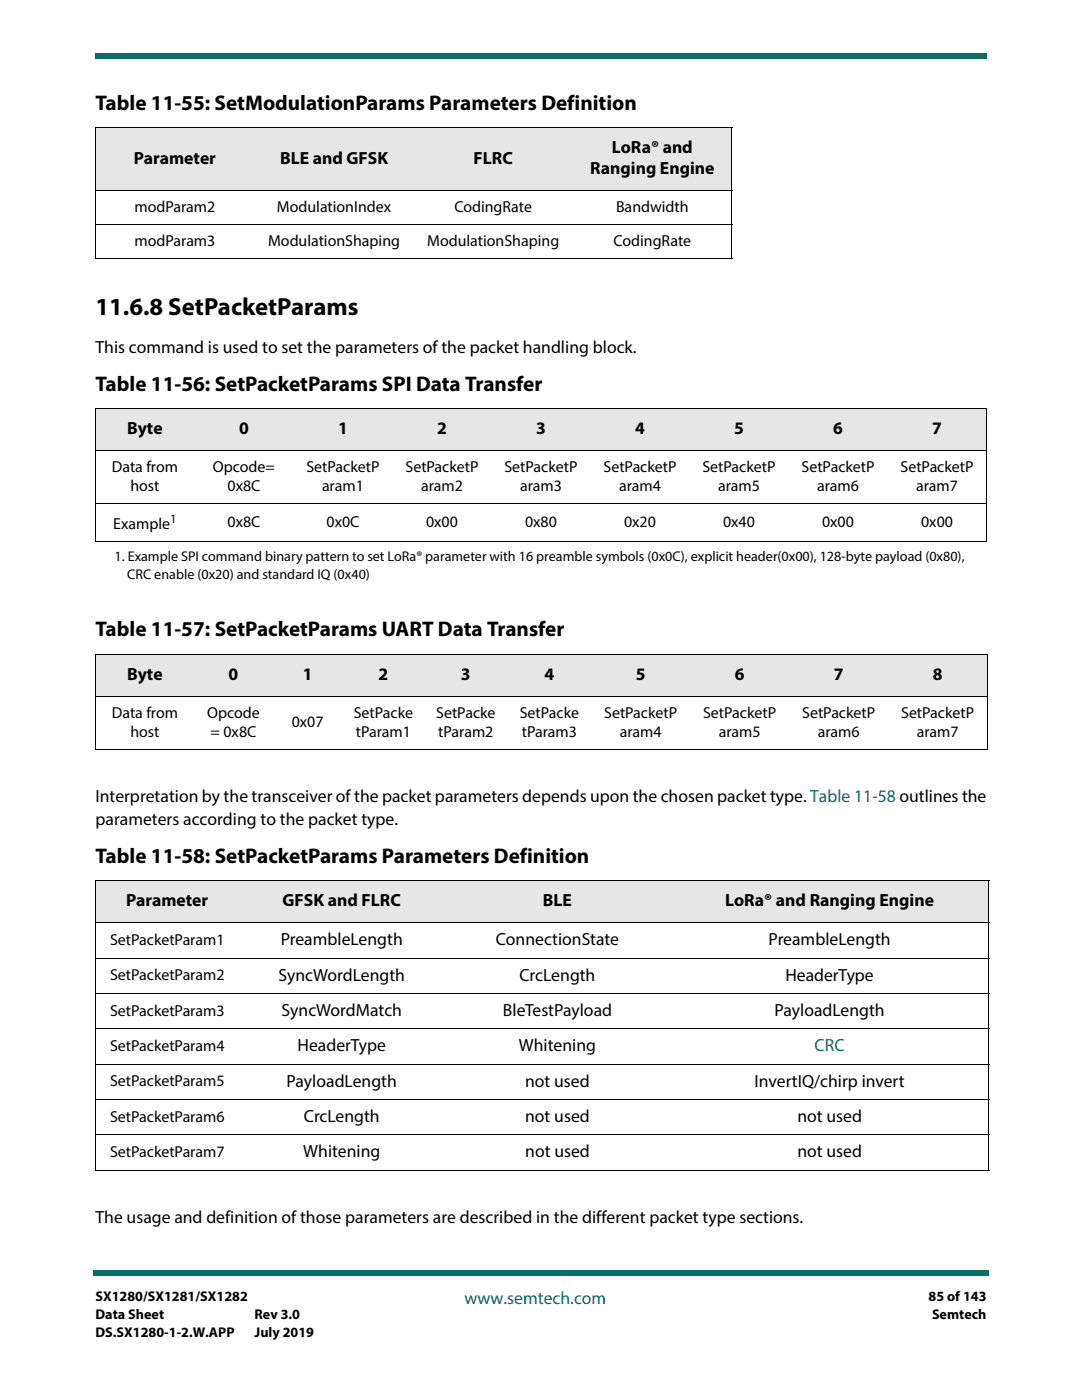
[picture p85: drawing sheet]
<svg xmlns="http://www.w3.org/2000/svg" width="216mm" height="279mm" viewBox="0 0 216 279" stroke-linecap="round" stroke-linejoin="round" font-family="sans-serif">
<defs><g id="words">
<text font-size="4.9" x="19" y="62.9">11.6.8 SetPacketParams</text>
<g font-size="4.2">
<text x="19" y="21.9">Table 11-55: SetModulationParams Parameters Definition</text>
<text x="19" y="78">Table 11-56: SetPacketParams SPI Data Transfer</text>
<text x="19" y="127">Table 11-57: SetPacketParams UART Data Transfer</text>
<text x="19" y="172.2">Table 11-58: SetPacketParams Parameters Definition</text>
</g>
<g font-size="3.5">
<text x="26.7" y="32.7">Parameter</text>
<text x="55.9" y="32.7">BLE and GFSK</text>
<text x="94.5" y="32.7">FLRC</text>
<text x="117.8" y="34.8">Ranging Engine</text>
<text x="122.1" y="30.6">LoRa® and</text>
<text x="19" y="70.4">This command is used to set the parameters of the packet handling block.</text>
<text x="25.4" y="86.7">Byte</text>
<text x="47.7" y="86.7">0</text>
<text x="67.5" y="86.7">1</text>
<text x="87.2" y="86.7">2</text>
<text x="107" y="86.7">3</text>
<text x="126.7" y="86.7">4</text>
<text x="146.5" y="86.7">5</text>
<text x="166.2" y="86.7">6</text>
<text x="186" y="86.7">7</text>
<text x="25.4" y="135.7">Byte</text>
<text x="45.6" y="135.7">0</text>
<text x="60.4" y="135.7">1</text>
<text x="75.5" y="135.7">2</text>
<text x="92" y="135.7">3</text>
<text x="108.6" y="135.7">4</text>
<text x="126.9" y="135.7">5</text>
<text x="146.6" y="135.7">6</text>
<text x="166.4" y="135.7">7</text>
<text x="186.1" y="135.7">8</text>
<text x="19" y="160.1">Interpretation by the transceiver of the packet parameters depends upon the chosen packet type. Table 11-58 outlines the</text>
<text x="19" y="164.7">parameters according to the packet type.</text>
<text x="25.2" y="180.9">Parameter</text>
<text x="56.4" y="180.9">GFSK and FLRC</text>
<text x="108.3" y="180.9">BLE</text>
<text x="144.7" y="180.9">LoRa® and Ranging Engine</text>
<text x="56" y="188.6">PreambleLength</text>
<text x="98.9" y="188.6">ConnectionState</text>
<text x="153.4" y="188.6">PreambleLength</text>
<text x="55.6" y="195.7">SyncWordLength</text>
<text x="103.7" y="195.7">CrcLength</text>
<text x="156.7" y="195.7">HeaderType</text>
<text x="56.2" y="202.8">SyncWordMatch</text>
<text x="100.4" y="202.8">BleTestPayload</text>
<text x="154.6" y="202.8">PayloadLength</text>
<text x="59.4" y="209.8">HeaderType</text>
<text x="103.5" y="209.8">Whitening</text>
<text x="57.2" y="216.9">PayloadLength</text>
<text x="104.8" y="216.9">not used</text>
<text x="150.5" y="216.9">InvertIQ/chirp invert</text>
<text x="60.6" y="223.9">CrcLength</text>
<text x="104.8" y="223.9">not used</text>
<text x="159.1" y="223.9">not used</text>
<text x="60.5" y="231">Whitening</text>
<text x="104.8" y="231">not used</text>
<text x="159.1" y="231">not used</text>
<text x="19" y="244">The usage and definition of those parameters are described in the different packet type sections.</text>
</g>
<g font-size="3.5" fill="#086d68">
<text x="162.5" y="209.8">CRC</text>
<text x="92.7" y="260.2">www.semtech.com</text>
</g>
<g font-size="3.2">
<text x="26.9" y="42.3">modParam2</text>
<text x="55.3" y="42.3">ModulationIndex</text>
<text x="90.7" y="42.3">CodingRate</text>
<text x="122.9" y="42.3">Bandwidth</text>
<text x="26.9" y="49">modParam3</text>
<text x="53.5" y="49">ModulationShaping</text>
<text x="85.3" y="49">ModulationShaping</text>
<text x="122.4" y="49">CodingRate</text>
<text x="22.3" y="94.2">Data from</text>
<text x="42.5" y="94.2">Opcode=</text>
<text x="61.2" y="94.2">SetPacketP</text>
<text x="80.9" y="94.2">SetPacketP</text>
<text x="100.6" y="94.2">SetPacketP</text>
<text x="120.4" y="94.2">SetPacketP</text>
<text x="140.2" y="94.2">SetPacketP</text>
<text x="159.9" y="94.2">SetPacketP</text>
<text x="179.7" y="94.2">SetPacketP</text>
<text x="26" y="98.1">host</text>
<text x="45.4" y="98.1">0x8C</text>
<text x="64.3" y="98.1">aram1</text>
<text x="84" y="98.1">aram2</text>
<text x="103.8" y="98.1">aram3</text>
<text x="123.5" y="98.1">aram4</text>
<text x="143.3" y="98.1">aram5</text>
<text x="163" y="98.1">aram6</text>
<text x="182.8" y="98.1">aram7</text>
<text x="22.6" y="105.6">Example</text>
<text x="45.4" y="105.2">0x8C</text>
<text x="65.2" y="105.2">0x0C</text>
<text x="85" y="105.2">0x00</text>
<text x="104.8" y="105.2">0x80</text>
<text x="124.5" y="105.2">0x20</text>
<text x="144.3" y="105.2">0x40</text>
<text x="164" y="105.2">0x00</text>
<text x="183.8" y="105.2">0x00</text>
<text x="22.3" y="143.3">Data from</text>
<text x="41.3" y="143.3">Opcode</text>
<text x="70.6" y="143.3">SetPacke</text>
<text x="87" y="143.3">SetPacke</text>
<text x="103.7" y="143.3">SetPacke</text>
<text x="120.5" y="143.3">SetPacketP</text>
<text x="140.3" y="143.3">SetPacketP</text>
<text x="160.1" y="143.3">SetPacketP</text>
<text x="179.8" y="143.3">SetPacketP</text>
<text x="26" y="147.1">host</text>
<text x="42" y="147.1">= 0x8C</text>
<text x="58.2" y="145.2">0x07</text>
<text x="71" y="147.1">tParam1</text>
<text x="87.5" y="147.1">tParam2</text>
<text x="104.1" y="147.1">tParam3</text>
<text x="123.7" y="147.1">aram4</text>
<text x="143.4" y="147.1">aram5</text>
<text x="163.2" y="147.1">aram6</text>
<text x="182.9" y="147.1">aram7</text>
<text x="21.9" y="188.6">SetPacketParam1</text>
<text x="21.9" y="195.6">SetPacketParam2</text>
<text x="21.9" y="202.7">SetPacketParam3</text>
<text x="21.9" y="209.8">SetPacketParam4</text>
<text x="21.9" y="216.8">SetPacketParam5</text>
<text x="21.9" y="223.9">SetPacketParam6</text>
<text x="21.9" y="230.9">SetPacketParam7</text>
</g>
<g font-size="2.8">
<text x="22.9" y="112">1. Example SPI command binary pattern to set LoRa® parameter with 16 preamble symbols (0x0C), explicit header(0x00), 128-byte payload (0x80),</text>
<text x="25.4" y="115.5">CRC enable (0x20) and standard IQ (0x40)</text>
<text x="19" y="259.7">SX1280/SX1281/SX1282</text>
<text x="19" y="263.2">Data Sheet</text>
<text x="50.8" y="263.2">Rev 3.0</text>
<text x="185.3" y="259.7">85 of 143</text>
<text x="186" y="263.2">Semtech</text>
<text x="19" y="266.7">DS.SX1280-1-2.W.APP</text>
<text x="50.8" y="266.7">July 2019</text>
</g>
<text font-size="2.5" x="34" y="104.4">1</text>
</g></defs>
<g fill="#086d68">
<path d="M18.5 253.5h.5v1h-.5z"/>
<path d="M19 253.5h178.4v1h-178.4z"/>
</g>
<path d="M19 6.4h177.8v9.5h-177.8z" fill="#fff"/>
<g fill="#086d68">
<path d="M19 10.6v1z"/>
<path d="M19 10.6h177.8v1h-177.8z"/>
</g>
<g fill="#e6e6e6">
<path d="M19 81.5h19.8v8.5h-19.8z"/>
<path d="M38.8 81.5h19.8v8.5h-19.8z"/>
<path d="M58.6 81.5h19.7v8.5h-19.7z"/>
<path d="M78.3 81.5h19.8v8.5h-19.8z"/>
<path d="M98.1 81.5h19.7v8.5h-19.7z"/>
<path d="M117.8 81.5h19.8v8.5h-19.8z"/>
<path d="M137.6 81.5h19.7v8.5h-19.7z"/>
<path d="M157.3 81.5h19.8v8.5h-19.8z"/>
<path d="M177.1 81.5h19.7v8.5h-19.7z"/>
<path d="M19 130.6h19.8v8.4h-19.8z"/>
<path d="M38.8 130.6h15.6v8.4h-15.6z"/>
<path d="M54.4 130.6h14v8.4h-14z"/>
<path d="M68.4 130.6h16.2v8.4h-16.2z"/>
<path d="M84.6 130.6h16.7v8.4h-16.7z"/>
<path d="M101.3 130.6h16.7v8.4h-16.7z"/>
<path d="M118 130.6h19.7v8.4h-19.7z"/>
<path d="M137.7 130.6h19.8v8.4h-19.8z"/>
<path d="M157.5 130.6h19.7v8.4h-19.7z"/>
<path d="M177.2 130.6h19.8v8.4h-19.8z"/>
<path d="M19 175.7h28.7v8.5h-28.7z"/>
<path d="M47.7 175.7h41v8.5h-41z"/>
<path d="M88.7 175.7h45.1v8.5h-45.1z"/>
<path d="M133.8 175.7h63.5v8.5h-63.5z"/>
<path d="M19 25.4h31.8v12.7h-31.8z"/>
<path d="M50.8 25.4h31.7v12.7h-31.7z"/>
<path d="M82.5 25.4h31.8v12.7h-31.8z"/>
<path d="M114.3 25.4h31.7v12.7h-31.7z"/>
</g>
<g fill="none" stroke="#000" stroke-width=".2">
<path d="M19 25.4h127.1M19 38.1h127.1M19 25.5v25.9M146.1 25.5v25.9M19 44.8h127.1M19 51.5h127.1M19 81.5h177.9M19 90h177.9M19 81.6v26.4M196.8 81.6v26.4M19 100.5h177.9M19 108.1h177.9"/>
<path d="M19 130.6h178.1M19 139h178.1M19 130.6v18.9M197 130.6v18.9M19 149.6h178.1M19 175.7h178.4M19 175.8v57.7M197.3 175.8v57.7M19 184.2h178.4M19 191.2h178.4M19 198.3h178.4M19 205.3h178.4"/>
<path d="M19 212.4h178.4M19 219.5h178.4M19 226.5h178.4M19 233.6h178.4"/>
</g>
<use href="#words"/>
</svg>
